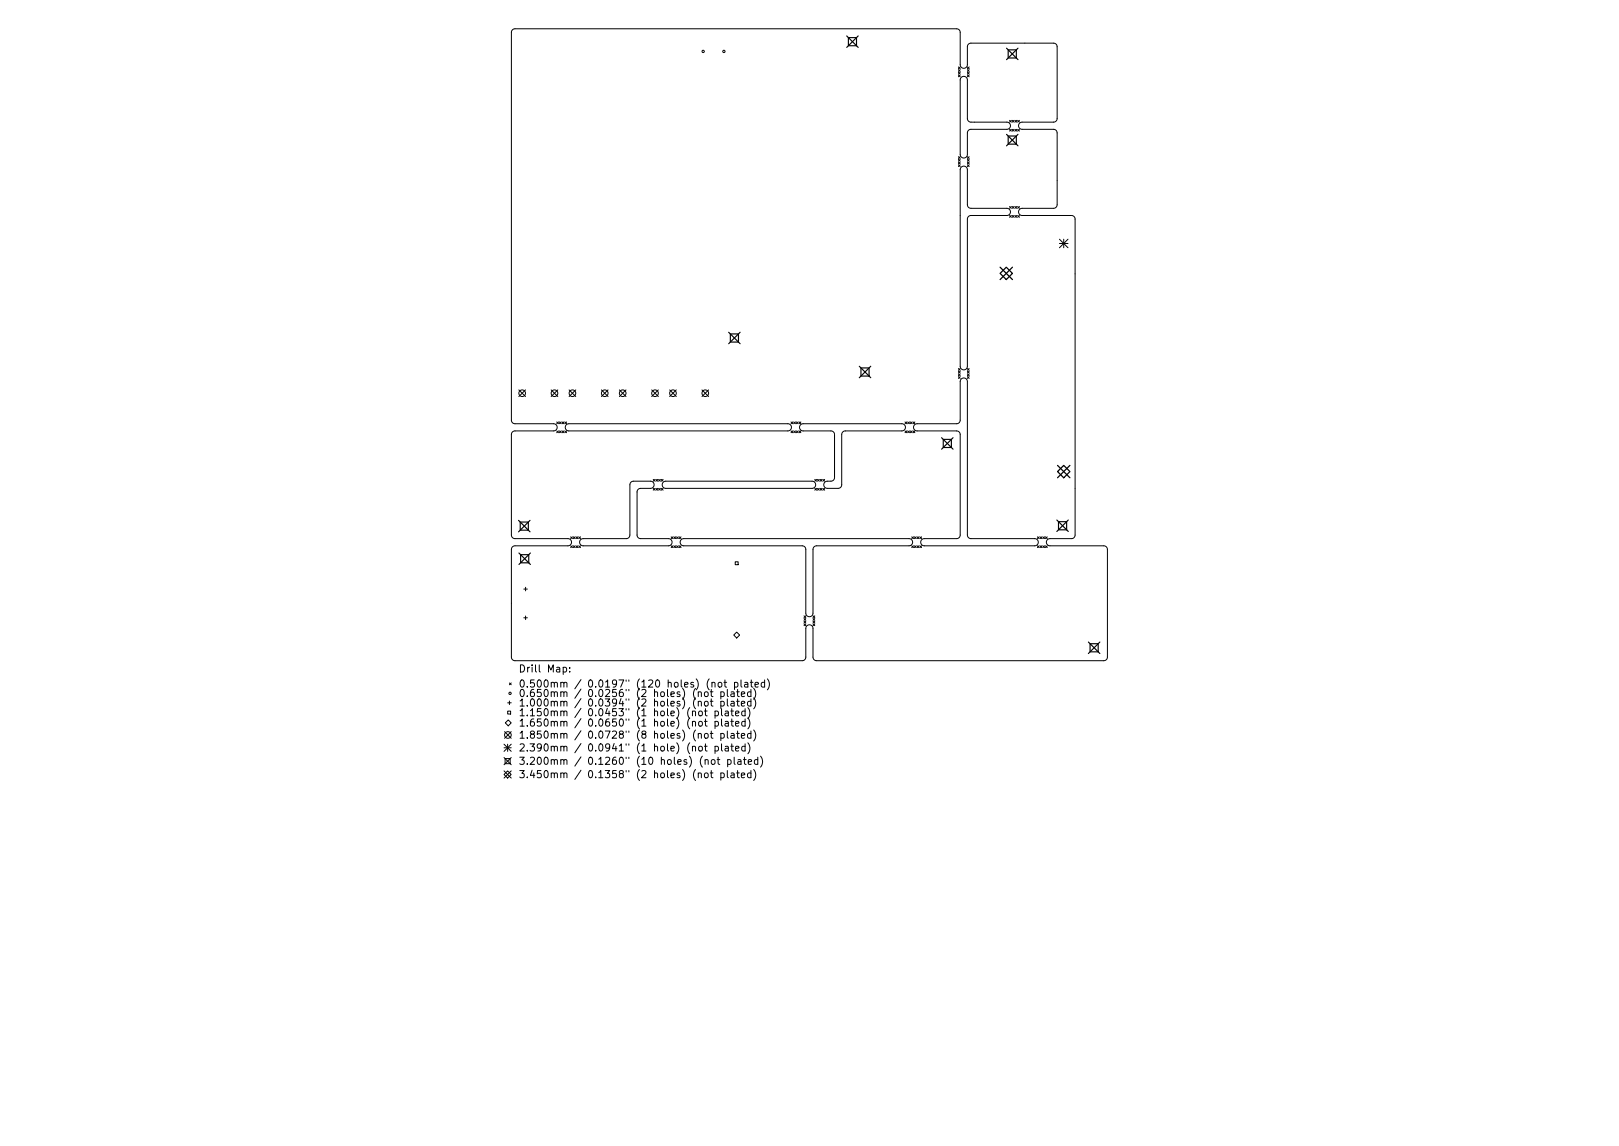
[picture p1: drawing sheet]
<svg xmlns="http://www.w3.org/2000/svg" width="297mm" height="210mm" viewBox="0 0 297 210" stroke-linecap="round" stroke-linejoin="round" font-family="sans-serif">
<defs><g id="words">
<g font-size="1.8">
<text x="95.1" y="123.4">Drill Map:</text>
<text x="95.1" y="126.1">0.500mm / 0.0197&quot; (120 holes) (not plated)</text>
<text x="95.1" y="127.9">0.650mm / 0.0256&quot; (2 holes) (not plated)</text>
<text x="95.1" y="129.6">1.000mm / 0.0394&quot; (2 holes) (not plated)</text>
<text x="95.1" y="131.4">1.150mm / 0.0453&quot; (1 hole) (not plated)</text>
<text x="95.1" y="133.3">1.650mm / 0.0650&quot; (1 hole) (not plated)</text>
<text x="95.1" y="135.5">1.850mm / 0.0728&quot; (8 holes) (not plated)</text>
<text x="95.1" y="137.9">2.390mm / 0.0941&quot; (1 hole) (not plated)</text>
<text x="95.1" y="140.3">3.200mm / 0.1260&quot; (10 holes) (not plated)</text>
<text x="95.1" y="142.8">3.450mm / 0.1358&quot; (2 holes) (not plated)</text>
</g>
</g></defs>
<g fill="none" stroke="#000" stroke-width=".18">
<path d="M94 5.5l.5-.2h81.1a.66 .66 0 0 1 .6 .6v6a.66 .66 0 0 0 .7 .6 .66 .66 0 0 0 .6-.6v-3.4a.66 .66 0 0 1 .6-.6h15.2a.66 .66 0 0 1 .7 .7v13.2a.66 .66 0 0 1-.7 .6h-5.8a.66 .66 0 0 0-.6 .7 .66 .66 0 0 0 .6 .6h5.8a.66 .66 0 0 1 .7 .7v13.2a.66 .66 0 0 1-.7 .6h-5.8a.66 .66 0 0 0-.6 .7 .66 .66 0 0 0 .6 .6h9.1a.66 .66 0 0 1 .6 .7v58a.66 .66 0 0 1-.6 .6h-4a.66 .66 0 0 0-.6 .7 .66 .66 0 0 0 .6 .6h9.9a.66 .66 0 0 1 .7 .7v19.8a.66 .66 0 0 1-.7 .6h-52.7a.66 .66 0 0 1-.6-.6v-5.4a.66 .66 0 0 0-.7-.6 .66 .66 0 0 0-.7 .7v5.3a.66 .66 0 0 1-.6 .6h-52.8a.66 .66 0 0 1-.6-.6v-19.9a.66 .66 0 0 1 .7-.6h9.8a.66 .66 0 0 0 .6-.6 .66 .66 0 0 0-.7-.7h-9.8a.66 .66 0 0 1-.6-.6v-18.5a.66 .66 0 0 1 .7-.6h7.1a.66 .66 0 0 0 .6-.7 .66 .66 0 0 0-.6-.7h-7.2a.66 .66 0 0 1-.6-.6v-71.2zM175.8 12.3l.4 .3M175.8 12.8l.4 .3M175.8 13.3l.4 .3M175.8 13.8l.4 .3M176.2 12.3l-.4 .3M176.2 12.8l-.4 .3M176.2 13.3l-.4 .3M176.2 13.8l-.4 .3M176.4 14.2a.66 .66 0 0 1 .7-.1 .66 .66 0 0 1 .4 .6v7a.66 .66 0 0 0 .6 .7h6.6a.66 .66 0 0 1 .7 .7 .66 .66 0 0 1-.7 .6h-6.6a.66 .66 0 0 0-.6 .7v3.9a.66 .66 0 0 1-.7 .7 .66 .66 0 0 1-.6-.7v-13.6zM177.5 12.3l.3 .3M177.5 12.8l.3 .3"/>
<path d="M177.5 13.3l.3 .3M177.5 13.8l.3 .3M177.8 12.3l-.3 .3M177.8 12.8l-.3 .3M177.8 13.3l-.3 .3M177.8 13.8l-.3 .3M175.8 28.7l.4 .4M175.8 29.2l.4 .4M175.8 29.7l.4 .4M175.8 30.2l.4 .4M176.2 28.7l-.4 .4M176.2 29.2l-.4 .4"/>
<path d="M176.2 29.7l-.4 .4M176.2 30.2l-.4 .4M176.4 30.7a.66 .66 0 0 1 .7-.2 .66 .66 0 0 1 .4 .6v6.5a.66 .66 0 0 0 .6 .6h6.6a.66 .66 0 0 1 .7 .7 .66 .66 0 0 1-.7 .6h-6.6a.66 .66 0 0 0-.6 .7v27a.66 .66 0 0 1-.7 .7 .66 .66 0 0 1-.6-.7v-36.1zM177.5 28.7l.3 .4M177.5 29.2l.3 .4M177.5 29.7l.3 .4M177.5 30.2l.3 .4M177.8 28.7l-.3 .4M177.8 29.2l-.3 .4M177.8 29.7l-.3 .4M177.8 30.2l-.3 .4M185.2 22.1l.4 .3"/>
<path d="M185.2 23.7l.4 .4M185.2 37.9l.4 .3M185.2 39.5l.4 .4M185.6 37.9l-.4 .3M185.6 39.5l-.4 .4M185.6 22.1l-.4 .3M185.6 23.7l-.4 .4M185.7 22.1l.3 .3M185.7 23.7l.3 .4M185.7 37.9l.3 .3M185.7 39.5l.3 .4M186 22.1l-.3 .3"/>
<path d="M186 23.7l-.3 .4M186 37.9l-.3 .3M186 39.5l-.3 .4M186.2 39.5l.3 .4M186.2 22.1l.3 .3M186.2 23.7l.3 .4M186.2 37.9l.3 .3M186.5 23.7l-.3 .4M186.5 22.1l-.3 .3M186.5 37.9l-.3 .3M186.5 39.5l-.3 .4M186.7 37.9l.3 .3"/>
<path d="M186.7 22.1l.3 .3M186.7 23.7l.3 .4M186.7 39.5l.3 .4M187 22.1l-.3 .3M187 23.7l-.3 .4M187 37.9l-.3 .3M187 39.5l-.3 .4M194.4 43.9l1.5 1.6M194.4 44.7h1.5M195.2 43.9v1.6M195.9 43.9l-1.5 1.6M95.2 71.5l1.2 1.3"/>
<path d="M96.4 71.5l-1.2 1.3M101.1 71.5l1.2 1.3M102.1 77.4l.4 .3M102.1 79.1l.4 .3M102.3 71.5l-1.2 1.3M102.5 77.4l-.4 .3M102.5 79.1l-.4 .3M102.6 77.4l.4 .3M102.6 79.1l.4 .3M103 77.4l-.4 .3M103 79.1l-.4 .3M103.1 77.4l.4 .3"/>
<path d="M103.1 79.1l.4 .3M103.5 77.4l-.4 .3M103.5 79.1l-.4 .3M103.6 77.4l.4 .3M103.6 79.1l.4 .3M103.9 77.9l.5-.2h40.1a.66 .66 0 0 1 .7 .7 .66 .66 0 0 1-.7 .7h-40.1a.66 .66 0 0 1-.6-.4 .66 .66 0 0 1 .1-.8zM104 77.4l-.4 .3M104 79.1l-.4 .3M104.4 71.5l1.2 1.3M105.6 71.5l-1.2 1.3M110.3 71.5l1.3 1.3M111.6 71.5l-1.3 1.3"/>
<path d="M113.6 71.5l1.3 1.3M114.9 71.5l-1.3 1.3M119.6 71.5l1.2 1.3M120.8 71.5l-1.2 1.3M122.9 71.5l1.2 1.3M124.1 71.5l-1.2 1.3M128.8 71.5l1.2 1.3M130 71.5l-1.2 1.3M145.1 77.4l.4 .3M145.1 79.1l.4 .3M145.5 77.4l-.4 .3M145.5 79.1l-.4 .3"/>
<path d="M145.6 77.4l.3 .3M145.6 79.1l.3 .3M145.9 77.4l-.3 .3M145.9 79.1l-.3 .3M146.1 77.4l.3 .3M146.1 79.1l.3 .3M146.4 77.4l-.3 .3M146.4 79.1l-.3 .3M146.6 77.4l.3 .3M146.6 79.1l.3 .3M146.9 77.9l.4-.2h18.2a.66 .66 0 0 1 .6 .7 .66 .66 0 0 1-.6 .7h-10.4a.66 .66 0 0 0-.7 .6v9.2a.66 .66 0 0 1-.6 .7h-2a.66 .66 0 0 1-.7-.7 .66 .66 0 0 1 .7-.6h.7a.66 .66 0 0 0 .6-.7v-7.9a.66 .66 0 0 0-.6-.6h-5.2a.66 .66 0 0 1-.6-.4 .66 .66 0 0 1 .2-.8zM146.9 77.4l-.3 .3"/>
<path d="M146.9 79.1l-.3 .3M166 77.4l.4 .3M166 79.1l.4 .3M166.4 77.4l-.4 .3M166.4 79.1l-.4 .3M166.5 77.4l.4 .3M166.5 79.1l.4 .3M166.9 77.4l-.4 .3M166.9 79.1l-.4 .3M167 77.4l.4 .3M167 79.1l.4 .3M167.4 77.4l-.4 .3"/>
<path d="M167.4 79.1l-.4 .3M167.5 77.4l.4 .3M167.5 79.1l.4 .3M167.8 77.9l.5-.2h7.2a.66 .66 0 0 0 .7-.6v-7.1a.66 .66 0 0 1 .6-.7 .66 .66 0 0 1 .7 .7v28.2a.66 .66 0 0 0 .6 .6h11.7a.66 .66 0 0 1 .7 .7 .66 .66 0 0 1-.7 .6h-20.2a.66 .66 0 0 1-.7-.6 .66 .66 0 0 1 .7-.7h5.9a.66 .66 0 0 0 .7-.6v-18.5a.66 .66 0 0 0-.7-.6h-7.2a.66 .66 0 0 1-.6-.4 .66 .66 0 0 1 .1-.8zM167.9 77.4l-.4 .3M167.9 79.1l-.4 .3M175.8 67.6l.4 .3M175.8 68.1l.4 .3M175.8 68.6l.4 .3M175.8 69.1l.4 .3M176.2 68.1l-.4 .3M176.2 68.6l-.4 .3"/>
<path d="M176.2 69.1l-.4 .3M176.2 67.6l-.4 .3M177.5 67.6l.3 .3M177.5 68.1l.3 .3M177.5 68.6l.3 .3M177.5 69.1l.3 .3M177.8 67.6l-.3 .3M177.8 68.6l-.3 .3M177.8 69.1l-.3 .3M177.8 68.1l-.3 .3M104.7 98.5l.3 .3M105 98.5l-.3 .3"/>
<path d="M105.2 98.5l.3 .3M105.5 98.5l-.3 .3M105.7 98.5l.3 .3M106 98.5l-.3 .3M106.2 98.5l.3 .3M106.5 98.5l-.3 .3M115.8 88.5l.4-.2h3.2a.66 .66 0 0 1 .6 .6 .66 .66 0 0 1-.6 .7h-1.9a.66 .66 0 0 0-.6 .7v7.9a.66 .66 0 0 0 .6 .6h5.1a.66 .66 0 0 1 .7 .7 .66 .66 0 0 1-.7 .6h-15.6a.66 .66 0 0 1-.7-.6 .66 .66 0 0 1 .7-.7h7.9a.66 .66 0 0 0 .7-.6v-9.3zM119.8 88l.4 .3M119.8 89.6l.4 .3M120.2 88l-.4 .3M120.2 89.6l-.4 .3M120.3 88l.4 .3"/>
<path d="M120.3 89.6l.4 .3M120.7 88l-.4 .3M120.7 89.6l-.4 .3M120.8 88l.4 .3M120.8 89.6l.4 .3M121.2 88l-.4 .3M121.2 89.6l-.4 .3M121.3 88l.4 .3M121.3 89.6l.4 .3M121.7 88l-.4 .3M121.7 89.6l-.4 .3M121.7 88.5l.5-.2h26.8a.66 .66 0 0 1 .7 .6 .66 .66 0 0 1-.7 .7h-26.8a.66 .66 0 0 1-.7-.4 .66 .66 0 0 1 .2-.7z"/>
<path d="M123.1 98.5l.4 .3M123.5 98.5l-.4 .3M123.6 98.5l.4 .3M124 98.5l-.4 .3M124.1 98.5l.4 .3M124.5 98.5l-.4 .3M124.6 98.5l.4 .3M125 98.5l-.4 .3M125 99l.4-.2h41.4a.66 .66 0 0 1 .6 .7 .66 .66 0 0 1-.6 .6h-17a.66 .66 0 0 0-.6 .7v11.7a.66 .66 0 0 1-.7 .7 .66 .66 0 0 1-.7-.7v-11.7a.66 .66 0 0 0-.6-.7h-21.8a.66 .66 0 0 1-.6-.4 .66 .66 0 0 1 .2-.7zM149.5 88l.3 .3M149.5 89.6l.3 .3M149.8 88l-.3 .3"/>
<path d="M149.8 89.6l-.3 .3M150 88l.3 .3M150 89.6l.3 .3M150.3 88l-.3 .3M150.3 89.6l-.3 .3M150.5 88l.3 .3M150.5 89.6l.3 .3M150.8 88l-.3 .3M150.8 89.6l-.3 .3M151 88l.3 .3M151 89.6l.3 .3M151.3 88l-.3 .3"/>
<path d="M151.3 89.6l-.3 .3M167.3 98.5l.3 .3M167.6 98.5l-.3 .3M167.8 98.5l.3 .3M168.1 98.5l-.3 .3M168.3 98.5l.3 .3M168.6 98.5l-.3 .3M168.8 98.5l.3 .3M169.1 98.5l-.3 .3M190.3 98.5l.4 .3M190.7 98.5l-.4 .3M190.8 98.5l.4 .3"/>
<path d="M191.2 98.5l-.4 .3M191.3 98.5l.3 .3M191.6 98.5l-.3 .3M191.8 98.5l.3 .3M192.1 98.5l-.3 .3M96.1 108.1h.7M96.1 113.3h.7M96.4 107.7v.7M96.4 113v.7M104.7 100.1l.3 .4M105 100.1l-.3 .4M105.2 100.1l.3 .4"/>
<path d="M105.5 100.1l-.3 .4M105.7 100.1l.3 .4M106 100.1l-.3 .4M106.2 100.1l.3 .4M106.5 100.1l-.3 .4M123.1 100.1l.4 .4M123.5 100.1l-.4 .4M123.6 100.1l.4 .4M124 100.1l-.4 .4M124.1 100.1l.4 .4M124.5 100.1l-.4 .4M124.6 100.1l.4 .4"/>
<path d="M125 100.1l-.4 .4M134.9 103.1h.5v.5h-.5zM135.2 116l.5 .5-.5 .6-.6-.6zM147.5 113l.3 .3M147.5 113.5l.3 .3M147.5 114l.3 .3M147.5 114.5l.3 .3M147.8 113l-.3 .3M147.8 113.5l-.3 .3M147.8 114l-.3 .3M147.8 114.5l-.3 .3M149.2 113l.3 .3"/>
<path d="M149.2 113.5l.3 .3M149.2 114l.3 .3M149.2 114.5l.3 .3M149.5 113l-.3 .3M149.5 113.5l-.3 .3M149.5 114l-.3 .3M149.5 114.5l-.3 .3M167.3 100.1l.3 .4M167.6 100.1l-.3 .4M167.8 100.1l.3 .4M168.1 100.1l-.3 .4M168.3 100.1l.3 .4"/>
<path d="M168.6 100.1l-.3 .4M168.8 100.1l.3 .4M169.1 100.1l-.3 .4M190.3 100.1l.4 .4M190.7 100.1l-.4 .4M190.8 100.1l.4 .4M191.2 100.1l-.4 .4M191.3 100.1l.3 .4M191.6 100.1l-.3 .4M191.8 100.1l.3 .4M192.1 100.1l-.3 .4M92.5 136.5l1.3 1.4"/>
<path d="M92.5 137.2h1.3M92.5 139l1.3 1.3M92.6 134.2l1.2 1.3M92.7 139.2h.9v.9h-.9zM92.7 132.6l.5-.5 .6 .5-.6 .6zM93.1 128.9h.7M93.1 136.5v1.4M93.1 130.5h.6v.5h-.6zM93.5 125.3l.3 .3M93.5 128.6v.7M93.8 125.3l-.3 .3M93.8 134.2l-1.2 1.3"/>
<path d="M93.8 136.5l-1.3 1.4M93.8 139l-1.3 1.3M103.3 122.5l.4-.1 .3 .3-.2 .5h-.5M104.5 123.2v.1M104.5 122.5v.1M127 130.6l.2-.1h.3l.1 .8M127 132.5l.2-.2 .3 .1 .1 .8M127 137l.2-.1 .3 .1 .1 .8M128.1 127.1l.2-.2 .3 .1 .1 .8M128.1 128.8l.2-.1h.3l.1 .8M128.1 134.7l.2-.1h.3l.1 .8M128.2 132.5l.2-.2 .4 .2 .1 .5-.2 .2h-.3l-.2-.1z"/>
<path d="M128.2 137l.2-.1 .4 .1 .1 .5-.2 .2-.3 .1-.2-.1zM128.3 130.5h.3l.3 .2v.4l-.3 .2h-.3l-.1-.2zM129.2 130.5h.5M129.2 132.3h.5M129.2 136.9h.5M129.3 127.1l.2-.2 .4 .2v.5l-.1 .1-.3 .1-.2-.1zM129.3 134.7l.2-.1 .4 .1v.5l-.1 .2h-.3l-.2-.1zM129.4 128.7h.3l.2 .2v.4l-.2 .2h-.3l-.2-.2zM129.4 139.5l.2-.1h.3v.8M129.4 130v1.1l.3 .2M129.4 131.9v1.1l.3 .2M129.4 136.5v1.1l.3 .2"/>
<path d="M130.3 126.9h.5M130.3 128.7h.5M130.3 134.6h.5M130.5 126.5v1.1l.3 .2M130.5 128.2v1.2l.3 .1M130.5 134.1v1.2l.3 .1M130.6 125.3l.2-.1h.3l.1 .9M130.6 139.4h.3l.3 .2v.4l-.3 .2h-.3l-.1-.2zM130.6 125.2v.9M131.2 130.5h.4l.2 .2-.1 .6h-.5M131.2 132.4l.4-.1 .2 .3-.1 .6h-.5M131.2 137l.4-.1 .2 .3-.1 .5h-.5"/>
<path d="M131.2 130.5v1.3M131.2 132.3v1.4M131.2 136.9v1.3M131.6 139.4h.5M131.8 138.9v1.2l.3 .1M131.9 125.2h.3l.2 .2v.4l-.2 .3-.3-.1-.1-.2zM132.3 127l.3-.1 .3 .3-.1 .5h-.5M132.3 128.7h.3l.3 .2-.1 .6h-.5M132.3 134.6h.3l.3 .2-.1 .6h-.5M132.3 126.9v1.3M132.3 128.7v1.3M132.3 134.6v1.3"/>
<path d="M132.4 130v1.1l.2 .2M132.4 131.9v1.1l.2 .2M132.4 136.5v1.1l.2 .2M132.8 125.2h.5M133 124.7v1.2l.3 .2M133.1 130.5h.5v.8M133.1 132.4h.5v.8M133.1 137h.5v.8M133.4 126.5v1.1l.2 .2M133.4 128.2v1.2l.2 .1M133.4 134.1v1.2l.2 .1M133.5 139.4h.4l.2 .2-.1 .6h-.5"/>
<path d="M133.5 139.4v1.3M133.6 130.8h-.4l-.2 .2 .2 .3h.4M133.6 132.7h-.4l-.2 .2 .2 .3h.4M133.6 137.2l-.4 .1-.2 .2 .2 .3 .4-.1M134.1 130.5h.5M134.1 132.3h.5M134.1 136.9h.5M134.1 127h.5l.1 .8M134.1 128.7h.5l.1 .8M134.1 134.6h.5l.1 .8M134.3 130v1.1l.3 .2M134.3 131.9v1.1l.3 .2"/>
<path d="M134.3 136.5v1.1l.3 .2M134.7 127.2l-.4 .1-.2 .2 .2 .3 .4-.1M134.7 129h-.4l-.2 .2 .2 .3h.4M134.7 134.9h-.4l-.2 .2 .2 .3h.4M134.7 138.9v1.2l.2 .1M134.8 125.2h.3l.3 .2-.1 .6h-.5M134.8 125.2v1.3M135 130.9l.6-.1-.1-.3h-.4l-.1 .1v.7h.5M135 132.8l.6-.1-.1-.3-.4-.1-.1 .2v.7h.5M135 137.4l.6-.2-.1-.2-.4-.1-.1 .2v.6h.5M135.1 126.9h.5M135.1 128.7h.5"/>
<path d="M135.1 134.6h.5M135.3 126.5v1.1l.3 .2M135.3 128.2v1.2l.3 .1M135.3 134.1v1.2l.3 .1M135.4 139.4h.5l.1 .8M136 124.7v1.2l.1 .2M136 139.7h-.5l-.2 .2 .2 .3h.5M136 127.4l.6-.2v-.2l-.4-.1-.2 .2 .1 .6h.5M136 129.1l.6-.1v-.3h-.4l-.2 .2 .1 .6h.5M136 135l.6-.1v-.3h-.4l-.2 .2 .1 .6h.5M136.4 139.4h.5M136.6 138.9v1.2l.3 .1"/>
<path d="M136.6 125.2h.5l.1 .9M136.7 130.5h-.4l-.2 .2 .1 .6h.5M136.7 132.4l-.4-.1-.2 .3 .1 .6h.5M136.7 137l-.4-.1-.2 .3 .1 .5h.5M136.7 130v1.3M136.7 131.9v1.3M136.7 136.5v1.3M137.2 125.5l-.4 .1-.2 .2 .2 .3 .4-.1M137.2 129.8a1.51 1.51 0 0 1 0 2M137.2 131.7a1.51 1.51 0 0 1 0 2M137.2 136.3a1.51 1.51 0 0 1 0 2M137.3 139.8l.6-.1-.1-.3h-.3l-.2 .2v.6h.5"/>
<path d="M137.6 125.2h.6M137.8 127l-.4-.1-.3 .3 .2 .5h.5M137.8 128.7h-.4l-.3 .2 .2 .6h.5M137.8 134.6h-.4l-.3 .2 .2 .6h.5M137.8 126.5v1.3M137.8 128.2v1.3M137.8 134.1v1.3M137.8 124.7v1.2l.4 .2M138.3 126.3a1.51 1.51 0 0 1 0 2M138.3 128a1.51 1.51 0 0 1 0 2M138.3 133.9a1.51 1.51 0 0 1 0 2M138.5 125.6l.7-.1-.1-.3h-.4l-.2 .2 .1 .6h.5"/>
<path d="M139 139.4h-.3l-.3 .2 .1 .6h.5M139 138.9v1.3M139.5 138.7a1.51 1.51 0 0 1 0 2M140.3 125.2h-.4l-.2 .2 .1 .6h.5M140.3 124.7v1.4M140.8 124.6a1.51 1.51 0 0 1 0 2M92.5 141.4l1.3 1.4M93.1 141.4l.7 .7-.7 .7-.6-.7zM93.8 141.4l-1.3 1.4M128.1 141.9l.2-.1 .3 .1 .1 .8M129.3 141.9l.2-.1 .4 .1v.5l-.1 .2-.3 .1-.2-.1zM130.3 141.8h.5"/>
<path d="M130.5 141.4v1.1l.3 .2M132.3 141.9l.3-.1 .3 .3-.1 .5h-.5M132.3 141.8v1.3M133.4 141.4v1.1l.2 .2M134.1 141.9h.5l.1 .8M134.7 142.1l-.4 .1-.2 .2 .2 .3 .4-.1M135.1 141.8h.5M135.3 141.4v1.1l.3 .2M136 142.3l.6-.2v-.2l-.4-.1-.2 .2 .1 .6h.5M137.8 141.9l-.4-.1-.3 .3 .2 .5h.5M137.8 141.4v1.3M138.3 141.2a1.51 1.51 0 0 1 0 2"/>
<circle cx="129" cy="9.4" r=".21"/>
<circle cx="132.8" cy="9.4" r=".21"/>
<circle cx="95.8" cy="72.1" r=".61"/>
<circle cx="101.7" cy="72.1" r=".61"/>
<circle cx="105" cy="72.1" r=".61"/>
<circle cx="111" cy="72.1" r=".61"/>
<circle cx="114.2" cy="72.1" r=".61"/>
<circle cx="120.2" cy="72.1" r=".61"/>
<circle cx="123.5" cy="72.1" r=".61"/>
<circle cx="129.4" cy="72.1" r=".61"/>
<circle cx="93.2" cy="134.8" r=".61"/>
<circle cx="93.6" cy="127.2" r=".21"/>
</g>
<g fill="none" stroke="#000" stroke-width=".21">
<path d="M155.3 6.6l2.2 2.1M155.7 6.9h1.4v1.5h-1.4zM157.5 6.6l-2.2 2.1M184.7 8.8l2.1 2.1M185 9.1h1.5v1.5h-1.5zM186.8 8.8l-2.1 2.1M184.7 24.6l2.1 2.2M185 25h1.5v1.4h-1.5zM186.8 24.6l-2.1 2.2M133.7 61l2.1 2.1M134 61.3h1.5v1.5h-1.5zM135.8 61l-2.1 2.1"/>
<path d="M157.7 67.2l2.1 2.1M158 67.5h1.5v1.5h-1.5zM159.8 67.2l-2.1 2.1M95.1 95.5l2.1 2.1M95.4 95.8h1.5v1.5h-1.5zM97.2 95.5l-2.1 2.1M172.7 80.3l2.2 2.1M173.1 80.6h1.4v1.5h-1.4zM174.9 80.3l-2.2 2.1M193.9 95.4l2.1 2.1M194.2 95.7h1.5v1.5h-1.5zM196 95.4l-2.1 2.1"/>
<path d="M95.2 101.5l2.1 2.1M95.5 101.8h1.5v1.5h-1.5zM97.3 101.5l-2.1 2.1M199.7 117.8l2.1 2.1M200 118.1h1.5v1.5h-1.5zM201.8 117.8l-2.1 2.1"/>
</g>
<path d="M183.5 50.2l1.1-1.2 1.2 1.2-1.2 1.1zM183.5 49l2.3 2.3M185.8 49l-2.3 2.3M194 86.5l1.2-1.1 1.1 1.1-1.1 1.2zM194 85.4l2.3 2.3M196.3 85.4l-2.3 2.3" fill="none" stroke="#000" stroke-width=".23"/>
<use href="#words"/>
</svg>
